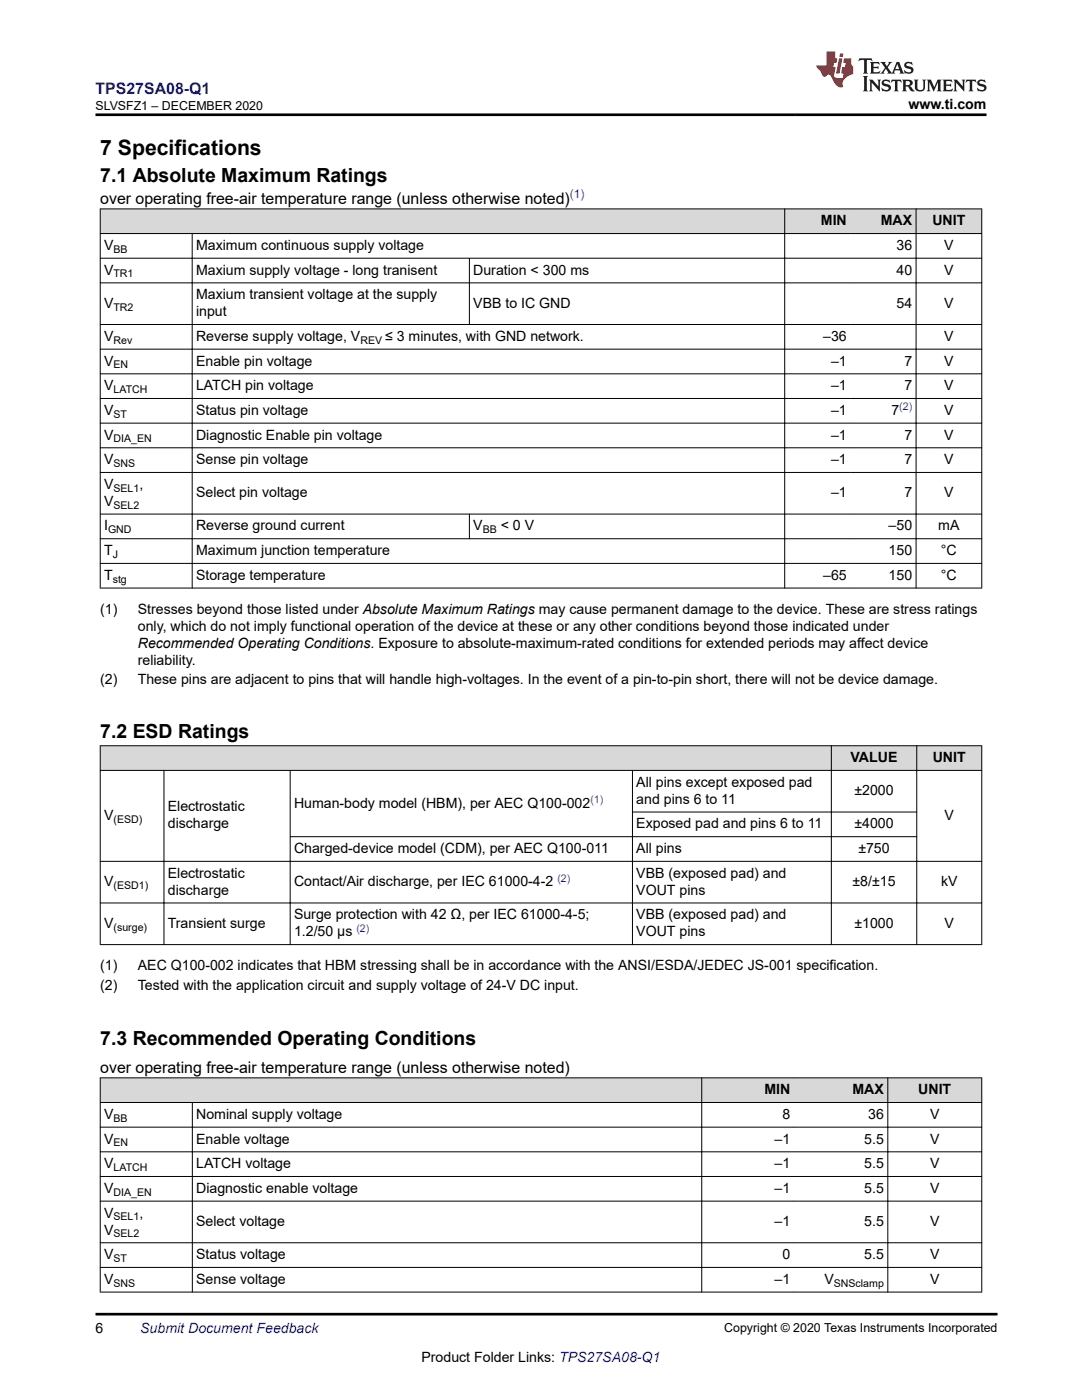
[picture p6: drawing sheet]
<svg xmlns="http://www.w3.org/2000/svg" width="216mm" height="279mm" viewBox="0 0 216 279" stroke-linecap="round" stroke-linejoin="round" font-family="sans-serif">
<defs><g id="words">
<text font-size="4.2" x="20" y="30.9">7 Specifications</text>
<g font-size="3.9">
<text x="20" y="36.3">7.1 Absolute Maximum Ratings</text>
<text x="20" y="147.3">7.2 ESD Ratings</text>
<text x="20" y="208.6">7.3 Recommended Operating Conditions</text>
</g>
<text font-size="3.2" fill="#00f" x="19.1" y="18.7">TPS27SA08-Q1</text>
<g font-size="3.2">
<text x="20" y="40.6">over operating free-air temperature range (unless otherwise noted)</text>
<text x="20" y="214.1">over operating free-air temperature range (unless otherwise noted)</text>
</g>
<g font-size="2.8">
<text x="181.3" y="21.8">www.ti.com</text>
<text x="163.8" y="45">MIN</text>
<text x="175.8" y="45">MAX</text>
<text x="186.1" y="45">UNIT</text>
<text x="20.8" y="49.9">V</text>
<text x="39.1" y="49.9">Maximum continuous supply voltage</text>
<text x="178.9" y="49.9">36</text>
<text x="188.4" y="49.9">V</text>
<text x="20.8" y="54.8">V</text>
<text x="39.1" y="59.7">Maxium transient voltage at the supply</text>
<text x="39.1" y="54.8">Maxium supply voltage - long tranisent</text>
<text x="94.4" y="54.8">Duration &lt; 300 ms</text>
<text x="178.9" y="54.8">40</text>
<text x="188.4" y="54.8">V</text>
<text x="20.8" y="61.4">V</text>
<text x="39.1" y="63.1">input</text>
<text x="94.4" y="61.4">VBB to IC GND</text>
<text x="178.9" y="61.4">54</text>
<text x="188.4" y="61.4">V</text>
<text x="20.8" y="68">V</text>
<text x="39.1" y="68">Reverse supply voltage, V</text>
<text x="76.8" y="68">≤ 3 minutes, with GND network.</text>
<text x="164.3" y="68">–36</text>
<text x="188.4" y="68">V</text>
<text x="20.8" y="73">V</text>
<text x="20.8" y="77.9">V</text>
<text x="39.1" y="73">Enable pin voltage</text>
<text x="39.1" y="77.9">LATCH pin voltage</text>
<text x="165.8" y="73">–1</text>
<text x="165.8" y="77.9">–1</text>
<text x="180.5" y="73">7</text>
<text x="180.5" y="77.9">7</text>
<text x="188.4" y="73">V</text>
<text x="188.4" y="77.9">V</text>
<text x="20.8" y="82.8">V</text>
<text x="39.1" y="82.8">Status pin voltage</text>
<text x="165.8" y="82.8">–1</text>
<text x="177.9" y="82.8">7</text>
<text x="188.4" y="82.8">V</text>
<text x="20.8" y="87.7">V</text>
<text x="39.1" y="87.7">Diagnostic Enable pin voltage</text>
<text x="165.8" y="87.7">–1</text>
<text x="180.5" y="87.7">7</text>
<text x="188.4" y="87.7">V</text>
<text x="20.8" y="92.6">V</text>
<text x="39.1" y="92.6">Sense pin voltage</text>
<text x="165.8" y="92.6">–1</text>
<text x="180.5" y="92.6">7</text>
<text x="188.4" y="92.6">V</text>
<text x="20.8" y="100.9">V</text>
<text x="20.8" y="97.6">V</text>
<text x="27.8" y="97.6">,</text>
<text x="39.1" y="99.3">Select pin voltage</text>
<text x="165.8" y="99.3">–1</text>
<text x="180.5" y="99.3">7</text>
<text x="188.4" y="99.3">V</text>
<text x="20.8" y="105.9">I</text>
<text x="39.1" y="105.9">Reverse ground current</text>
<text x="94.4" y="105.9">V</text>
<text x="99.9" y="105.9">&lt; 0 V</text>
<text x="177.3" y="105.9">–50</text>
<text x="187.2" y="105.9">mA</text>
<text x="20.8" y="110.8">T</text>
<text x="39.1" y="110.8">Maximum junction temperature</text>
<text x="177.3" y="110.8">150</text>
<text x="187.8" y="110.8">°C</text>
<text x="20.8" y="115.7">T</text>
<text x="39.1" y="115.7">Storage temperature</text>
<text x="164.3" y="115.7">–65</text>
<text x="177.3" y="115.7">150</text>
<text x="187.8" y="115.7">°C</text>
<text x="20" y="122.5">(1)</text>
<text x="27.5" y="122.5">Stresses beyond those listed under Absolute Maximum Ratings may cause permanent damage to the device. These are stress ratings</text>
<text x="27.5" y="125.9">only, which do not imply functional operation of the device at these or any other conditions beyond those indicated under</text>
<text x="27.5" y="129.3">Recommended Operating Conditions. Exposure to absolute-maximum-rated conditions for extended periods may affect device</text>
<text x="20" y="136.6">(2)</text>
<text x="27.5" y="132.7">reliability.</text>
<text x="27.5" y="136.6">These pins are adjacent to pins that will handle high-voltages. In the event of a pin-to-pin short, there will not be device damage.</text>
<text x="169.7" y="152.1">VALUE</text>
<text x="186.1" y="152.1">UNIT</text>
<text x="33.5" y="161.9">Electrostatic</text>
<text x="58.7" y="161.2">Human-body model (HBM), per AEC Q100-002</text>
<text x="127" y="157">All pins except exposed pad</text>
<text x="127" y="160.4">and pins 6 to 11</text>
<text x="170.5" y="158.7">±2000</text>
<text x="20.8" y="163.6">V</text>
<text x="33.5" y="165.3">discharge</text>
<text x="127" y="165.3">Exposed pad and pins 6 to 11</text>
<text x="170.5" y="165.3">±4000</text>
<text x="188.5" y="163.6">V</text>
<text x="58.7" y="170.3">Charged-device model (CDM), per AEC Q100-011</text>
<text x="127" y="170.3">All pins</text>
<text x="171.3" y="170.3">±750</text>
<text x="20.8" y="176.9">V</text>
<text x="33.5" y="175.2">Electrostatic</text>
<text x="33.5" y="178.6">discharge</text>
<text x="58.7" y="176.9">Contact/Air discharge, per IEC 61000-4-2</text>
<text x="127" y="175.2">VBB (exposed pad) and</text>
<text x="127" y="178.6">VOUT pins</text>
<text x="170.1" y="176.9">±8/±15</text>
<text x="187.8" y="176.9">kV</text>
<text x="20.8" y="185.2">V</text>
<text x="33.5" y="185.2">Transient surge</text>
<text x="58.7" y="183.5">Surge protection with 42 Ω, per IEC 61000-4-5;</text>
<text x="127" y="183.5">VBB (exposed pad) and</text>
<text x="170.5" y="185.2">±1000</text>
<text x="188.5" y="185.2">V</text>
<text x="58.7" y="186.9">1.2/50 μs</text>
<text x="127" y="186.9">VOUT pins</text>
<text x="20" y="193.7">(1)</text>
<text x="20" y="197.6">(2)</text>
<text x="27.5" y="193.7">AEC Q100-002 indicates that HBM stressing shall be in accordance with the ANSI/ESDA/JEDEC JS-001 specification.</text>
<text x="27.5" y="197.6">Tested with the application circuit and supply voltage of 24-V DC input.</text>
<text x="152.5" y="218.4">MIN</text>
<text x="170.1" y="218.4">MAX</text>
<text x="183.2" y="218.4">UNIT</text>
<text x="20.8" y="223.3">V</text>
<text x="39.1" y="223.3">Nominal supply voltage</text>
<text x="156.1" y="223.3">8</text>
<text x="173.2" y="223.3">36</text>
<text x="185.6" y="223.3">V</text>
<text x="20.8" y="228.2">V</text>
<text x="20.8" y="233.1">V</text>
<text x="39.1" y="233.1">LATCH voltage</text>
<text x="39.1" y="228.2">Enable voltage</text>
<text x="154.6" y="228.2">–1</text>
<text x="154.6" y="233.1">–1</text>
<text x="172.5" y="233.1">5.5</text>
<text x="172.5" y="228.2">5.5</text>
<text x="185.6" y="233.1">V</text>
<text x="185.6" y="228.2">V</text>
<text x="20.8" y="238.1">V</text>
<text x="39.1" y="238.1">Diagnostic enable voltage</text>
<text x="154.6" y="238.1">–1</text>
<text x="172.5" y="238.1">5.5</text>
<text x="185.6" y="238.1">V</text>
<text x="20.8" y="243">V</text>
<text x="27.8" y="243">,</text>
<text x="39.1" y="244.7">Select voltage</text>
<text x="154.6" y="244.7">–1</text>
<text x="172.5" y="244.7">5.5</text>
<text x="185.6" y="244.7">V</text>
<text x="20.8" y="251.3">V</text>
<text x="20.8" y="246.4">V</text>
<text x="39.1" y="251.3">Status voltage</text>
<text x="156.1" y="251.3">0</text>
<text x="172.5" y="251.3">5.5</text>
<text x="185.6" y="251.3">V</text>
<text x="20.8" y="256.2">V</text>
<text x="39.1" y="256.2">Sense voltage</text>
<text x="154.6" y="256.2">–1</text>
<text x="164.5" y="256.2">V</text>
<text x="185.6" y="256.2">V</text>
<text x="19.1" y="266.1">6</text>
<text x="84.1" y="271.7">Product Folder Links: TPS27SA08-Q1</text>
</g>
<text font-size="2.8" fill="#00f" x="28" y="266.1">Submit Document Feedback</text>
<g font-size="2.5">
<text x="19.1" y="21.9">SLVSFZ1 – DECEMBER 2020</text>
<text x="144.5" y="265.8">Copyright © 2020 Texas Instruments Incorporated</text>
</g>
<text font-size="2.4" fill="#00f" x="113.7" y="39.6">(1)</text>
<g font-size="2.1">
<text x="22.6" y="50.4">BB</text>
<text x="22.7" y="55.4">TR1</text>
<text x="22.6" y="62">TR2</text>
<text x="22.6" y="68.6">Rev</text>
<text x="71.9" y="68.6">REV</text>
<text x="22.7" y="73.5">EN</text>
<text x="22.6" y="78.4">LATCH</text>
<text x="22.6" y="83.4">ST</text>
<text x="22.6" y="88.3">DIA_EN</text>
<text x="22.6" y="93.2">SNS</text>
<text x="22.6" y="98.1">SEL1</text>
<text x="22.7" y="101.5">SEL2</text>
<text x="21.6" y="106.4">GND</text>
<text x="96.3" y="106.4">BB</text>
<text x="22.5" y="111.4">J</text>
<text x="22.5" y="116.3">stg</text>
<text x="22.6" y="164.2">(ESD)</text>
<text x="22.6" y="177.4">(ESD1)</text>
<text x="22.6" y="185.7">(surge)</text>
<text x="22.7" y="223.9">BB</text>
<text x="22.6" y="228.8">EN</text>
<text x="22.6" y="233.7">LATCH</text>
<text x="22.6" y="238.6">DIA_EN</text>
<text x="22.6" y="243.6">SEL1</text>
<text x="22.6" y="251.9">ST</text>
<text x="22.7" y="246.9">SEL2</text>
<text x="22.7" y="256.8">SNS</text>
<text x="166.4" y="256.8">SNSclamp</text>
</g>
<g font-size="2.1" fill="#00f">
<text x="179.4" y="81.9">(2)</text>
<text x="117.8" y="160.2">(1)</text>
<text x="111.2" y="175.9">(2)</text>
<text x="71.1" y="185.9">(2)</text>
</g>
</g></defs>
<g fill="#d8d8d8">
<path d="M20 41.7h175.9v4.9h-175.9z" fill-rule="evenodd"/>
<path d="M20.1 41.8h136.4v4.7h-136.4z" fill-rule="evenodd"/>
<path d="M156.6 41.8h13.1v4.7h-13.1z" fill-rule="evenodd"/>
<path d="M169.7 41.8h13v4.7h-13z" fill-rule="evenodd"/>
<path d="M182.9 41.8h12.9v4.7h-12.9z" fill-rule="evenodd"/>
</g>
<g fill="none" stroke="#000" stroke-width=".2">
<path d="M19.9 41.7h176.1M19.9 46.6h176.1M19.9 51.5h176.1M19.9 56.5h176.1M20 41.6v75.8M38.4 46.5v70.9M93.7 51.5v13.3M156.6 41.6v75.8M182.8 41.6v75.8M195.9 41.6v75.8M19.9 64.8h176.1M19.9 69.7h176.1"/>
<path d="M19.9 74.6h176.1M19.9 79.5h176.1M19.9 84.4h176.1M19.9 89.4h176.1M19.9 94.3h176.1M19.9 102.6h176.1M19.9 107.5h176.1M19.9 112.4h176.1M19.9 117.4h176.1M93.7 102.5v5.1"/>
</g>
<g fill="#d8d8d8">
<path d="M20 148.8h175.9v4.9h-175.9z" fill-rule="evenodd"/>
<path d="M20.1 148.9h145.7v4.8h-145.7z" fill-rule="evenodd"/>
<path d="M165.9 148.9h17v4.8h-17z" fill-rule="evenodd"/>
<path d="M183 148.9h12.8v4.8h-12.8z" fill-rule="evenodd"/>
</g>
<g fill="none" stroke="#000" stroke-width=".2">
<path d="M19.9 148.8h176.1M19.9 153.7h176.1M20 148.8v39.8M32.7 153.7v34.9M57.9 153.7v34.9M126.2 153.7v34.9M165.9 148.8v39.8M182.9 148.8v39.8M195.9 148.8v39.8M19.9 171.9h176.1M126.1 162.1h56.9M183 167h-125.2"/>
<path d="M19.9 180.2h176.1M19.9 188.5h176.1"/>
</g>
<g fill="#d8d8d8">
<path d="M20 215.1h175.9v4.9h-175.9z" fill-rule="evenodd"/>
<path d="M20.1 215.2h119.9v4.8h-119.9z" fill-rule="evenodd"/>
<path d="M140.1 215.2h18.3v4.8h-18.3z" fill-rule="evenodd"/>
<path d="M158.4 215.2h18.7v4.8h-18.7z" fill-rule="evenodd"/>
<path d="M177.2 215.2h18.6v4.8h-18.6z" fill-rule="evenodd"/>
</g>
<g fill="none" stroke="#000" stroke-width=".2">
<path d="M19.9 215.1h176.1M20 215v42.9M38.4 220v37.9M140 215v42.9M177.2 215v42.9M195.9 215v42.9M19.9 220h176.1M19.9 224.9h176.1M19.9 229.9h176.1M19.9 234.8h176.1M19.9 239.7h176.1M19.9 248h176.1"/>
<path d="M19.9 252.9h176.1M19.9 257.9h176.1"/>
</g>
<path d="M171.5 11.6l-.2 .6 .5-.2h.6v.1v2.2l-.2 .4h1l-.2-.4v-2.2v-.1h.5l.6 .2-.2-.6zM173.6 12.4l.2 .3v1.6l-.2 .4h1.9l.1-.6a1.08 1.08 0 0 1-1.3 .2v-.7h.6l.4 .2v-.7l-.4 .2h-.6v-.5l.2-.2a1 1 0 0 1 1 .3l-.1-.5zM175.7 12.4l.9 1.1-1 1.2h.9l-.2-.2 .5-.8 .4 .8-.2 .2h1.6l-.2-.2 .2-.5h.9l.1 .5-.1 .2h.9l-.2-.4-.8-1.9h-.5l-.9 2.1-.9-1.1 .9-1h-.8l.2 .2-.4 .6-.4-.6 .2-.2zM179 12.8l.4 1h-.7zM180.7 12.5a.65 .65 0 0 0-.2 .7 .65 .65 0 0 0 .6 .5l.6 .1 .1 .3a.79 .79 0 0 1-.7 .4 .79 .79 0 0 1-.7-.5l.1 .7 .2-.1a.93 .93 0 0 0 1.1 0 .93 .93 0 0 0 .4-.9 1.46 1.46 0 0 0-1.2-.6l-.1-.3a1.09 1.09 0 0 1 1.2 .2l-.2-.6-.1 .1-.5-.2zM172.2 15.2l.2 .4v2.2l-.2 .4h1l-.2-.4v-2.2l.2-.4zM173.4 15.9l.2 .4v1.5l-.2 .4h.8l-.3-.4 .1-1.3 1.6 1.8v-2l.2-.4h-.7l.1 .2 .1 1.1-1.2-1.3zM176.2 16a.65 .65 0 0 0-.2 .8 .65 .65 0 0 0 .6 .4l.6 .2 .1 .2a.79 .79 0 0 1-.7 .4 .79 .79 0 0 1-.7-.5l.1 .7 .2-.1a.93 .93 0 0 0 1.1 .1 .93 .93 0 0 0 .4-1 1.46 1.46 0 0 0-1.2-.5l-.1-.4a1.09 1.09 0 0 1 1.2 .2l-.1-.6-.2 .1-.5-.1zM177.9 15.9l-.1 .6a.63 .63 0 0 1 .8-.3v1.6l-.3 .4h1l-.2-.4v-1.6a.66 .66 0 0 1 .8 .3l-.1-.6zM180 15.9l.2 .4v1.5l-.2 .4h1l-.2-.2-.1-.7h.5l.1 .2a.79 .79 0 0 0 1.2 .6l-1-.9a.61 .61 0 0 0 .6-.6 .61 .61 0 0 0-.5-.7zM180.8 16.2h.1a.47 .47 0 0 1 .5 .1 .47 .47 0 0 1 .1 .5l-.1 .1-.7 .1zM182.3 15.9l.2 .2a2.27 2.27 0 0 0 .4 2 1.04 1.04 0 0 0 1.7-.7v-1.3l.2-.2h-.8l.2 .4v1.1a.6 .6 0 0 1-.6 .6 .6 .6 0 0 1-.6-.6v-1.1l.3-.4zM184.9 15.9l.2 .4v1.5l-.2 .4h.8l-.3-.4v-1.4l.9 1.9 .9-1.9v1.4l-.3 .4h1l-.2-.4v-1.5l.2-.4h-.8l-.7 1.5-.6-1.5zM188.1 15.9l.2 .4v1.5l-.2 .4h1.9l.1-.6a1.09 1.09 0 0 1-1.3 .2v-.7h.6l.4 .2v-.6l-.4 .2h-.6v-.6l.2-.1a1.01 1.01 0 0 1 1 .3l-.1-.6zM190.2 15.9l.3 .4v1.5l-.3 .4h.8l-.2-.4v-1.3l1.6 1.8v-2l.2-.4h-.7l.2 .2v1.1l-1.2-1.3zM192.8 15.9l-.1 .6a.63 .63 0 0 1 .8-.3v1.6l-.3 .4h1l-.2-.4v-1.6a.66 .66 0 0 1 .8 .3l-.1-.6zM195.2 16a.65 .65 0 0 0-.2 .8 .65 .65 0 0 0 .6 .4l.6 .2 .2 .2a.79 .79 0 0 1-.7 .4 .79 .79 0 0 1-.7-.5l.1 .7 .2-.1a.93 .93 0 0 0 1 .1 .93 .93 0 0 0 .5-1 1.46 1.46 0 0 0-1.3-.5v-.4a1.09 1.09 0 0 1 1.2 .2l-.2-.6-.2 .1-.5-.1z" fill="#231f20"/>
<path d="M164.9 10.3v2.7h-2l.1 .4 .8 1a.95 .95 0 0 0 1 .9 .59 .59 0 0 1 .5-.4 .59 .59 0 0 1 .5 .3l.4 .8a1.59 1.59 0 0 0 2.1 1.4 1.61 1.61 0 0 1 1-2.3l1-.3-.1-1.5a1.59 1.59 0 0 1-.3-1.7h-1.5l-.2 .9h.6l-.2 .9h-.5l-.2 .9v.3l.4 .1-.1 .9h-.7a.73 .73 0 0 1-1-.7l.3-1.5h-.5l.1-.9h.5l.2-.9h-.5v-1.3zM167.4 11.6l-.6 3.1h.7l.6-3.1zM167.6 10.7l-.1 .6h.7l.1-.6z" fill="#ed1c24"/>
<path d="M19.1 22.9h177.8M19.1 262.3h180" fill="none" stroke="#000" stroke-width=".53"/>
<use href="#words"/>
</svg>
